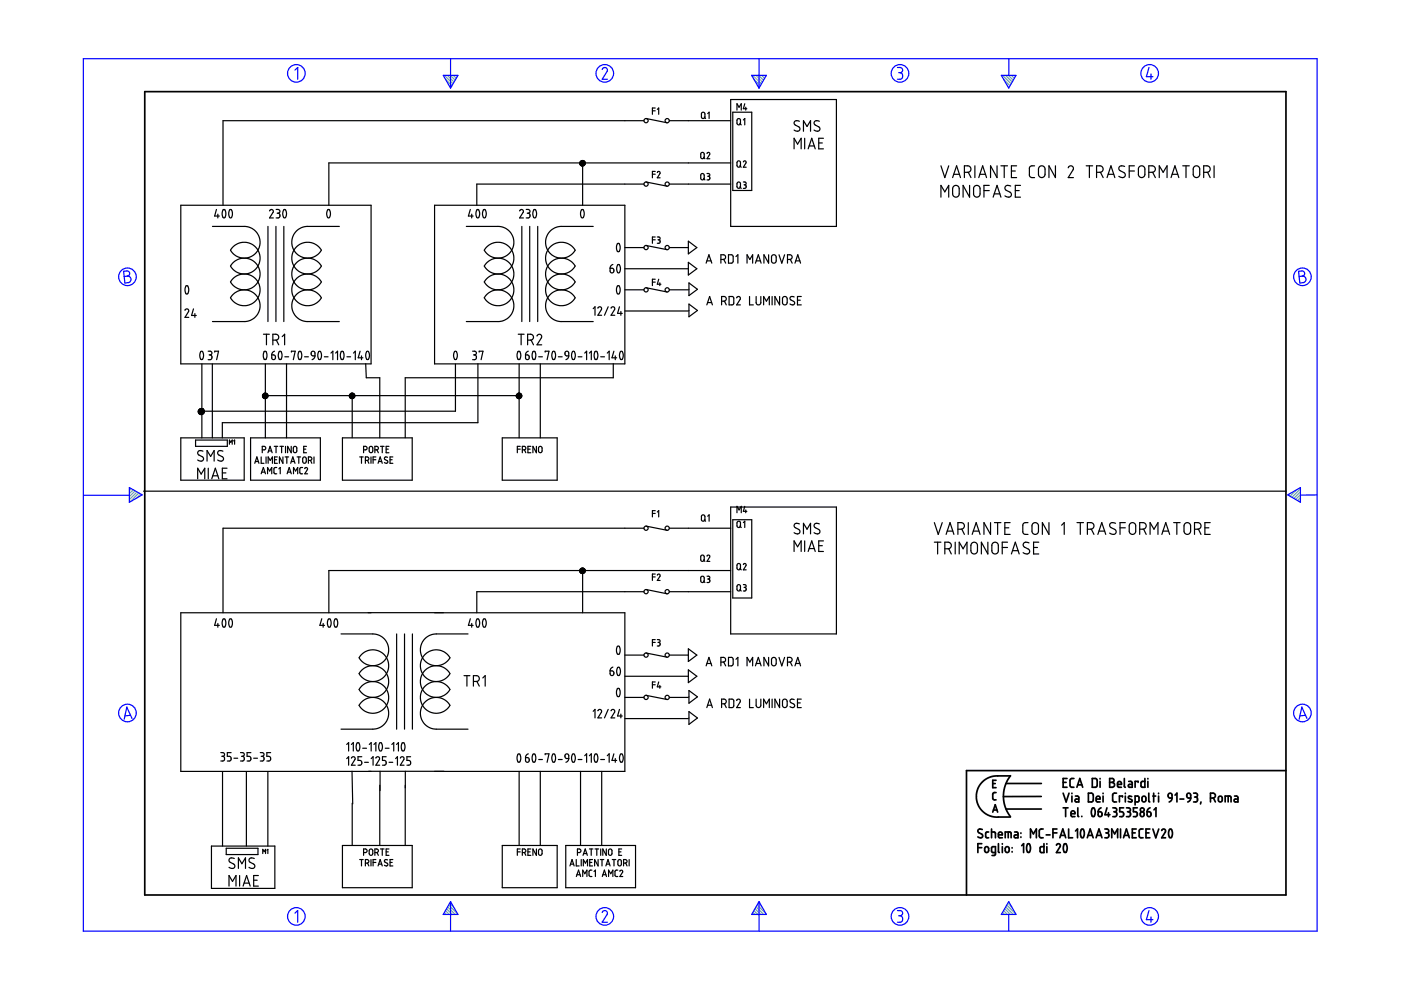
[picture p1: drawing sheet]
<svg xmlns="http://www.w3.org/2000/svg" width="297mm" height="210mm" viewBox="0 0 297 210" stroke-linecap="round" stroke-linejoin="round" font-family="sans-serif">
<g fill="none" stroke="#6c9" stroke-width=".25">
<path d="M94.2 16l1.8 1.8M94.5 16.8l1.3 1.4M94.8 16l1.5 1.4M95.3 18.3l.3 .3M95.5 16l1 1M96.1 16l.6 .6M96.7 16l.3 .2M159.6 16l1.8 1.8M159.9 16.8l1.3 1.4M160.3 16l1.4 1.4M160.7 18.3l.3 .3M160.9 16l1 1"/>
<path d="M161.5 16l.6 .6M162.1 16l.2 .2M212.6 16l1.8 1.8M212.8 16.8l1.3 1.4M213.2 16l1.4 1.4M213.7 18.3l.2 .3M213.8 16l1 1M214.4 16l.7 .6M215.1 16l.2 .2M27.5 103.4h-.1M27.9 103.6l-.5 .4M28.3 103.8l-.9 .9"/>
<path d="M28.7 104.1l-1.3 1.2M29 104.3l-1.6 1.6M29.4 104.5l-1.8 1.9M29.8 104.8l-.8 .8M273.4 104.7l-.3 .3M274.9 103.9l-1.4 1.3M275.7 103.6l-1.8 1.9M275.7 106.1l-.2 .3M275.7 105.5l-.6 .6M275.7 104.9l-1 1M275.7 104.2l-1.4 1.5M94 193.8v.1"/>
<path d="M94.2 193.5l.4 .4M94.4 193.1l.9 .8M94.7 192.7l1.2 1.2M94.9 192.3l1.6 1.6M95.1 191.9l1.9 1.9M95.4 191.5l.8 .8M159.4 193.8v.1M159.6 193.5l.4 .4M159.9 193.1l.8 .8M160.1 192.7l1.2 1.2M160.3 192.3l1.6 1.6M160.5 191.9l1.9 1.9"/>
<path d="M160.8 191.5l.8 .8M212.3 193.8v.1M212.6 193.5l.4 .4M212.8 193.1l.8 .8M213 192.7l1.2 1.2M213.2 192.3l1.6 1.6M213.5 191.9l1.8 1.9M213.7 191.5l.8 .8"/>
</g>
<g fill="none" stroke="#00f" stroke-width=".25">
<path d="M17.7 12.4h261.6v185h-261.6zM62.5 14.9l.6-.6v2.5M94 16h3.1l-1.6 2.7zM95.5 12.4v6.3M127.7 14.7l.5-.4 .5 .3v.5l-1 1.7h1.1M159.4 16h3.1l-1.6 2.7zM160.9 12.4v6.3M190.3 14.3h.7l.3 .3v.6l-.5 .2M190.5 15.4h.3M190.8 15.4l.5 .3v.7l-.3 .4h-.7M212.3 16h3.1l-1.5 2.7zM213.9 12.5v3.5"/>
<path d="M243.6 14.3l-.5 2h1.4M244 15.7v1.1M26.2 57.5l.9-.1 .3 .3 .1 .5-.5 .3 .5 .2 .3 .4-.1 .3-.3 .5-.9 .1zM27 58.5l-.7 .1M275.3 57.5l.9-.1 .3 .3 .1 .5-.5 .3 .5 .2 .3 .4-.1 .4-.2 .3-1 .2zM276.1 58.5l-.7 .1M17.8 105h9.6M27.4 103.4l2.7 1.5-2.7 1.6zM273 104.9l2.7-1.5v3.1zM279.3 104.9l-3.6 .1M27.7 151.7l-1.2 .1M28 152.3l-1.1-2.4-.6 2.6"/>
<path d="M276.8 151.7l-1.2 .1M277.1 152.3l-1.1-2.4-.6 2.6M62.5 193.6l.6-.5v2.4M95.5 191.2v6.2M95.5 191.2l1.6 2.7h-3.1zM127.7 193.5l.1-.3 .5-.1 .5 .4-.1 .4-1 1.6h1.1M160.9 191.2v6.2M160.9 191.2l1.6 2.7h-3.1zM190.3 193.1h.6l.4 .2v.5l-.5 .4M190.5 194.2h.3M190.8 194.2l.5 .3v.7l-.4 .3h-.6M213.9 191.2l1.5 2.7h-3.1z"/>
<path d="M213.9 193.9v3.5M243.6 193.1l-.5 1.9h1.4M244 194.4v1.1"/>
<circle cx="62.8" cy="15.6" r="1.87"/>
<circle cx="128.2" cy="15.6" r="1.87"/>
<circle cx="190.8" cy="15.6" r="1.87"/>
<circle cx="243.8" cy="15.6" r="1.87"/>
<circle cx="27" cy="58.7" r="1.87"/>
<circle cx="276.1" cy="58.7" r="1.87"/>
<circle cx="27" cy="151.2" r="1.87"/>
<circle cx="276.1" cy="151.2" r="1.87"/>
<circle cx="62.8" cy="194.3" r="1.87"/>
<circle cx="128.2" cy="194.3" r="1.87"/>
<circle cx="190.8" cy="194.3" r="1.87"/>
<circle cx="243.8" cy="194.3" r="1.87"/>
</g>
<g fill="none" stroke="#000" stroke-width=".36">
<path d="M30.7 19.4h241.9v170.4h-241.9zM207.3 179.7h.9M208.2 178.9h-.9v1.9M208.3 175.9l-.7-.1-.3 .5 1 .7v.4l-.2 .2-.8-.2M208.9 179.6l.4-.1 .3 .3v.7l-.3 .2h-.3l-.2-.2zM209.6 176.4h-.4l-.2 .3v.8l.2 .1h.4M210.2 176.4l.8 .1 .1 1.1M210.2 175.8v1.8M210.5 166.1h.5M210.5 172.2l.5-1.6 .5 1.6M210.6 171.7h.8M211.2 168h-.4l-.3 .3v1.1l.7 .2"/>
<path d="M211.2 165.4h-.7v1.6h.7M211.7 177h.8l-.1-.5-.4-.1-.2 .2-.1 .8 .2 .2h.6M211.7 178.9v1.7l.2 .2M212.5 178.9v.1M212.5 179.5v1.3M213.1 177.6v-1.2h1.1l.2 .2v1M213.3 179.6l.4-.1 .3 .3v.7l-.3 .2h-.3l-.3-.2zM213.3 166.1h7.5M213.3 171.5h7.5M213.8 176.4v1.2M214.2 164.5h-3.5l-.9 .3-.9 .5-.7 .6-.7 .9-.4 1-.1 1.1 .1 1.1 .4 .9 .7 1 .8 .6 .8 .5 .9 .2h3.5M214.2 164.5l-1 1.7-.5 2.2 .1 1.3 .3 1.3 1.1 2.1"/>
<path d="M214.6 179.7v.1M215.1 176.4h.5l.2 .3v.9h-.5a.31 .31 0 0 1-.3-.3 .31 .31 0 0 1 .3-.3h.5M216.5 176.6v.1M216.5 177.4v.1M216.6 179.3l.4-.4v1.9M217.8 179a.55 .55 0 0 1 .6 .2 .55 .55 0 0 1 .1 .5l-.1 .7a.37 .37 0 0 1-.5 .3 .37 .37 0 0 1-.2-.5v-.6zM218.5 177.6v-1.8l.6 1 .6-1v1.8M220.8 168.9h-8.1M221.2 175.8h-.6l-.3 .3 .1 1.3 .2 .2h.6M221.3 178.9v1.9l-.6-.1-.2-.2v-.8l.2-.2h.6M221.8 177h.8M222 178.9v.1"/>
<path d="M222 179.5v1.3M223.2 176.6h.9M224 179.2l.4-.3 .4 .2v.3l-.8 1.4h.8M224.1 175.8h-.9v1.8M224.7 177.6l.6-1.8 .7 1.8M224.9 177.1h.9M225.4 165.9h.6M225.4 168.2l.6 1.8 .7-1.8M225.4 171.3h1M225.6 179a.56 .56 0 0 1 .7 .7l-.1 .7a.36 .36 0 0 1-.5 .3 .36 .36 0 0 1-.2-.5l-.1-.6zM225.9 171.3v1.8M226.2 165.1h-.8v1.8h.8"/>
<path d="M226.6 175.8v1.8h.8M227.1 172.5h.8l-.1-.5-.4-.1-.3 .2v.8l.2 .2h.6M227.3 168.2v.1M227.3 168.8v1.2M227.7 165.1h-.6l-.2 .3v1.4l.3 .1h.5M228 168.8h.5l.2 .2v1h-.5a.31 .31 0 0 1-.3-.3 .31 .31 0 0 1 .3-.3h.5M228 176.2l.5-.4v1.8M228.3 166.9l.6-1.8 .7 1.8M228.5 166.4h.9M228.5 171.3v1.7l.2 .1M229.3 175.8a.63 .63 0 0 1 .6 .9l-.1 .6a.34 .34 0 0 1-.4 .3 .34 .34 0 0 1-.3-.5v-.7zM229.4 173.1h.1"/>
<path d="M230.5 177.6l.6-1.8 .7 1.8M230.7 177.1h.9M230.8 168.2h.7l.3 .3v1.2l-.3 .3h-.7zM231.6 165.1h.7l.3 .2v1.3l-.2 .3h-.8zM231.6 171.4a.53 .53 0 0 1 .5 .2 .53 .53 0 0 1 .1 .5l-.1 .7a.34 .34 0 0 1-.4 .3 .34 .34 0 0 1-.3-.4v-.6zM232.4 177.6l.6-1.8 .6 1.8M232.4 169.4h.8v-.3l-.2-.3-.5 .1-.1 .9 .2 .2h.6M232.6 177.1h.9M232.8 172.1h.6l.2 .2 .1 .5-.2 .3h-.3l-.3-.1zM233.2 165.1v.1M233.2 165.7v1.2M233.4 171.3l-.4 .3-.2 .5"/>
<path d="M233.9 168.2v.1M233.9 168.8v1.2M234.3 175.8h.4l.3 .2v.4l-.3 .2M234.5 176.6h.2M234.7 176.6l.4 .3v.5l-.3 .2h-.5M234.7 171.3l-.4 1.4h1M235 172.3v.8M235.3 165.1h.6l.3 .3-.1 .4-.3 .1 .4 .1 .1 .3-.1 .4-.3 .2h-.6zM235.3 165.9h.5M235.7 177.6v-1.8l.6 1 .7-1v1.8M235.9 171.3h.7l.1 .2 .1 .3-.4 .3M236.2 172.1h.2"/>
<path d="M236.4 172.1l.3 .2 .1 .5-.3 .3h-.6M236.7 168.2h-.5l-.3 .3v1.3l.3 .2h.5M236.9 166.3h.9l-.2-.5-.3-.1-.3 .1-.1 .9 .2 .2h.7M237.6 175.8v1.8M238 169v-.2h-.7v1.2M238.2 177.6l.6-1.8 .6 1.8M238.2 171.3h-.8v.8h.6l.2 .4-.1 .6h-.7M238.4 165.1v1.7l.2 .1M238.4 177.1h.9M238.6 168.2v.1M238.6 168.8v1.2M238.8 171.3h.5l.3 .2v.4l-.3 .2"/>
<path d="M239.1 172.1h.2M239.3 172.1l.4 .3-.1 .5-.2 .2h-.6M239.3 165.7h.5l.3 .2v1h-.6a.31 .31 0 0 1-.3-.3 .31 .31 0 0 1 .3-.3h.6M239.9 168.9l-.2-.1a.29 .29 0 0 0-.4 .1 .29 .29 0 0 0 .1 .4l.5 .2a.33 .33 0 0 1 0 .5 .33 .33 0 0 1-.5 0l-.2-.1M240.1 176.6h.6M240.7 170l.7-.1 .1-.9-.2-.2h-.6v1.9M240.9 175.8h-.8v1.8h.8M241.1 171.3h-.8v.8h.6l.2 .3-.1 .7h-.7M241.3 165.9v-.2h-.6v1.2M241.9 172.3l.2-.2 .4 .2 .1 .5-.1 .2-.4 .1-.2-.1zM242.2 169l.2-.2 .4 .1 .2 .8-.2 .2-.4 .1-.3-.2zM242.4 175.8h-.6l-.3 .3 .1 1.3 .2 .2h.6"/>
<path d="M242.7 165.1v1.8h-.6l-.2-.2 .1-.9 .2-.1h.5M243 176.6h.6M243.2 172.1l.7 .2v.7l-.4 .1-.2-.1zM243.4 165.1v.1M243.4 165.7v1.2M243.6 168.2v1.6l.2 .2M243.8 175.8h-.8v1.8h.8M243.8 171.3l-.4 .3-.2 .5M244.4 168.8h.6M244.4 175.8l.6 1.8 .7-1.8M244.6 168.2v1.8M244.7 171.7l.4-.4v1.8"/>
<path d="M245.6 168.2v.1M245.6 168.8v1.2M246.3 176.1l.4-.3 .4 .2v.4l-.8 1.2h.8M247.7 168.4l.3-.2 .4 .1 .1 .9-.7-.1zM248 175.8a.6 .6 0 0 1 .6 .8l-.1 .7a.36 .36 0 0 1-.4 .3 .36 .36 0 0 1-.3-.5v-.6zM248.5 169.2l-.2 .5-.4 .3M249.1 168.6l.4-.4v1.8M250.2 169.4h.8M251.7 168.3l.3-.1 .3 .1 .2 .9h-.6l-.2-.2zM252.5 169.2l-.2 .5-.5 .3M253.1 168.2l.7 .1 .1 .4-.4 .3M253.3 169h.2"/>
<path d="M253.5 169l.4 .2v.5l-.2 .3h-.6M254.6 170l-.1 .5M256.6 169.2l.9-.1 .2-.3-.1-.4-.4-.2h-.6v1.8M257.3 169.2l.4 .8M258.4 169l.2-.2 .4 .1 .1 .8-.1 .2-.4 .1-.3-.2zM259.8 170v-1.2l1.1 .1 .1 1.1M260.4 168.8v1.2M261.7 168.8h.6l.2 .3v.9h-.6a.31 .31 0 0 1-.3-.3 .31 .31 0 0 1 .3-.3h.6M272.6 163.4h-67.7v26.4M211.1 180.8h-.6l-.3-.2 .1-1 .8-.1-.1 1.7-.2 .2h-.5M214.6 180.6v.1"/>
<circle cx="242.2" cy="171.7" r=".42"/>
</g>
<g fill="none" stroke="#000" stroke-width=".25">
<path d="M123 35l.9-.8-.8 .8M123.3 34.1l-.3 .3M123.4 35.2h.1M123.4 35l-.1 .1M123.4 34.8l-.3 .3M123.4 34.5l-.4 .4M123.4 34.2l.1-.2-.6 .7M123.4 34.1l-.5 .4M123.4 35.1l-.1 .1M123.4 34.9l-.2 .2M123.4 34v.1M123.5 34.5v9"/>
<path d="M123.7 34.1l-.8 .7M123.7 34.1l-.7 .7M123.8 34.1l-.8 .8M123.8 34.1l-.4 .5M124 34.2l-.6 .6M124 34.3l-.6 .6M124 34.9l-.3 .2M124 34.3l-.6 .7M124.1 34.5l-.7 .7M124.1 34.8l-.4 .4M124.1 34.5l-.7 .6M124.1 34.6l-.6 .6"/>
<path d="M136.5 25.6h-89.2v17.9M136.5 39h-35.4v4.5M137 25.1l4.5 .9M137 38.6l4.5 .9M138.3 23.5h.6M138.3 36.9h.6M138.9 22.9h-.6v1.3M138.9 36.3h-.6v1.4M139.4 36.6a.31 .31 0 0 1 .4-.2 .31 .31 0 0 1 .1 .4l-.5 .9h.6M139.4 23.2l.3-.3v1.3M141.9 25.6h13M141.9 39h13"/>
<path d="M148.6 32.4h.1a.38 .38 0 0 1 .4-.1 .38 .38 0 0 1 .2 .4v.7l-.5 .3-.2-.3zM148.6 36.9l.4-.1 .3 .2v.8l-.2 .3-.5-.2zM148.8 23.9l.4-.1 .2 .2 .1 .8-.3 .3h-.2l-.3-.2zM149.2 33.4l.3 .3M149.2 37.8l.3 .3M149.3 24.8l.3 .3M149.9 32.5a.3 .3 0 0 1 .4-.2 .3 .3 0 0 1 .2 .5l-.6 .9h.6M149.9 36.8h.3a.3 .3 0 0 1 .3 .3 .3 .3 0 0 1-.3 .3M150.1 24.1l.2-.3v1.3M150.1 37.4h.1M150.2 37.4l.2 .1 .1 .4-.2 .2h-.4M154.9 34.5h-85.2v9"/>
<path d="M154.9 21.1h22.4v26.9h-22.4zM155.4 23.8h4v16.6h-4zM156.3 23.3v-1.3l.4 .7 .5-.7v1.3M156.3 25.3l.3-.2 .4 .2v.9l-.2 .3h-.3l-.2-.3zM156.4 34.2l.3-.1 .3 .2v.9l-.2 .2h-.3l-.2-.2zM156.4 38.7l.3-.1 .3 .2v.9l-.2 .2h-.3l-.2-.2zM156.8 26.2l.4 .3M156.8 35.2l.4 .3M156.8 39.6l.4 .3M157.6 34.3a.3 .3 0 0 1 .4-.2 .3 .3 0 0 1 .2 .4l-.6 1h.6M157.6 38.6h.3a.3 .3 0 0 1 .3 .3 .3 .3 0 0 1-.3 .3M157.6 25.4l.3-.3v1.4"/>
<path d="M157.8 39.2h.1M157.9 39.2l.3 .2v.4l-.6 .1M157.9 22l-.3 1.1h.7M158.1 22.7v.6M168.4 31.6v-2.3l.7 1.3 .8-1.3v2.3M169.5 25.7l-.8-.1-.2 .1-.1 .4 .2 .4 .9 .5 .1 .6-.5 .2-.7-.2M170.3 27.8v-2.2l.8 1.2 .8-1.2v2.2M170.6 29.3v2.3M171.3 31.6l.8-2.3 .7 2.3M171.6 30.9h1M173.6 30.3h.7M173.7 25.7l-.7-.1-.3 .1-.1 .4 .2 .4 .9 .5 .1 .6-.4 .2-.8-.2"/>
<path d="M174.6 29.3h-1v2.3h1M199.5 35.2l.8 2.5 .8-2.5M202 37.7l.8-2.5 .8 2.5M202.2 39.5l.6-.2 .5 .5 .1 1.4-.2 .4-.3 .2-.5-.1-.4-.4v-1.3zM202.2 37h1.2M204.5 36.5h.8l.3-.1 .3-.5-.2-.5-.4-.2h-.8v2.5M205.3 36.5l.6 1.2M205.6 39.3v2.5l-1.4-2.5v2.5M206.5 39.6l.3-.2 .5-.1 .5 .5v1.4l-.4 .5-.5 .1-.5-.5v-1.4zM206.7 35.2v2.5M207.5 37.7l.8-2.5 .9 2.5M207.8 37h1.2"/>
<path d="M209.7 39.3h-1.1v2.5M211.4 35.2v2.5l-1.4-2.5v2.5M212.2 35.2h1.4M212.9 35.2v2.5M214.3 39.5l-.9-.2-.3 .4v.3l.2 .3 1 .6v.7l-.5 .2-.7-.3M214.4 36.3h.9M215.5 35.2h-1.1v2.5h1.1M216.4 39.3h-1.1v2.5h1.1M219.4 35.2h-.8l-.4 .4 .1 1.8 .4 .2 .7 .1M220.4 35.3l.7-.1 .4 .4 .1 1.5-.5 .5h-.5l-.4-.4v-1.4zM223.8 35.2v2.5l-1.4-2.5v2.5M226.5 35.6l.4-.4h.3l.3 .3v.4l-1 1.8h1.1"/>
<path d="M230.3 35.2h1.4M231 35.2v2.5M232.5 36.5h.8l.4-.1 .2-.5-.2-.5-.4-.2h-.8v2.5M233.3 36.5l.6 1.2M234.7 37.7l.8-2.5 .9 2.5M234.9 37h1.2M238.4 35.3l-.8-.1-.3 .3-.1 .4 .3 .3 .9 .5 .2 .3-.1 .4-.5 .3-.8-.3M239.4 36.3h1.1M240.5 35.2h-1.1v2.5M241.5 35.4l.7-.2 .5 .4v1.5l-.1 .3-.4 .2h-.4l-.4-.4v-1.5zM243.6 36.5h.8l.3-.1 .3-.5-.2-.5-.4-.2h-.8v2.5M244.4 36.5l.6 1.2"/>
<path d="M245.8 37.7v-2.5l.8 1.3 .8-1.3v2.5M248.3 37.7l.8-2.5 .8 2.5M248.5 37h1.2M250.8 35.2h1.4M251.5 35.2v2.5M253.2 35.4l.6-.2 .4 .1 .1 .3 .1 1.5-.5 .5-.6-.1-.3-.3v-1.4zM255.2 36.5h.8l.4-.2 .2-.3-.1-.6-.5-.2h-.8v2.5M256 36.5l.6 1.2M257.4 35.2v2.5M38.3 43.5h40.4v33.7h-40.4zM45 48h7.2l1.3 .5 1 .9 .6 1.4v1.2l-.6 1.3-.8 .8-1.4 .6h-1.2l-1.1-.5-1-.9a.76 .76 0 0 1 .4-1l1-.7 .9-.2h1l1 .3 .8 .6 .7 .9 .3 .9v.9l-.3 1.1-.5 .9-.7 .6-.9 .4-1 .1-1.1-.2-1-.6-.6-.6a.75 .75 0 0 1 .4-1l.8-.6 .9-.3 1-.1 1.1 .4 .9 .6 .6 .7 .4 1.1v.8l-.1 .9-.5 .9-.7 .7-1 .5-.7 .1-1.3-.1-1-.5-.8-.8a.74 .74 0 0 1 .4-.9l.7-.6 1-.4h1.1l1 .3 .9 .6 .5 .6 .4 .8 .1 1.3-.2 1-.4 .7-.7 .7-1 .6-.7 .1-1.3-.1-1-.5-.8-.8a.77 .77 0 0 1 .4-.9l1-.8 1.3-.3 1.1 .2 1.1 .6 .9 1.1 .3 1.3-.1 1.2-.5 1-1.1 .9-1.2 .5h-7.2M45.9 44.4l-.4 1.4h1"/>
<path d="M46.2 45.4v.8M47.3 44.5a.52 .52 0 0 1 .6 .7l-.1 .6a.36 .36 0 0 1-.4 .4 .36 .36 0 0 1-.3-.5v-.6zM48.7 44.5a.53 .53 0 0 1 .5 .2 .53 .53 0 0 1 .1 .6l-.1 .5a.35 .35 0 0 1-.4 .4 .35 .35 0 0 1-.3-.5v-.6zM56.8 48v20.2M57.1 44.7l.5-.3 .3 .2 .1 .3-.9 1.3h.9M58.5 48v20.2M58.5 44.4h.6l.2 .2v.4l-.4 .2M58.8 45.2h.1M58.9 45.2l.4 .3v.5l-.3 .2h-.5M60.2 48v20.2M60.2 44.4h.3l.2 .4v1a.36 .36 0 0 1-.5 .4 .36 .36 0 0 1-.2-.5v-.8zM69.5 44.4h.3l.2 .3v1.2a.34 .34 0 0 1-.5 .3 .34 .34 0 0 1-.2-.5v-.7z"/>
<path d="M71.9 48h-7.1l-1.4 .5-.9 .8-.6 1.4v1.1l.4 1.2 .9 1.1 1 .5 1.4 .1 1.4-.4 1-1a.74 .74 0 0 0-.4-1l-1-.7-.9-.2h-1l-1 .3-.8 .5-.6 .9-.4 .9v1l.2 1.1 .6 .9 .8 .6 1 .4 1.1 .1 .8-.2 .8-.5 .7-.7a.67 .67 0 0 0-.3-1l-.9-.6-1-.3h-1l-.9 .3-.9 .5-.6 .8-.4 1v1l.2 1.1 .6 .8 .8 .7 .9 .4h1.2l.8-.2 .8-.4 .8-.8a.74 .74 0 0 0-.4-.9l-.7-.6-1-.4h-1l-1.1 .3-.8 .5-.7 .9-.4 .9v1l.1 .8 .5 1 .9 .8 .8 .4 .7 .1 1.2-.1 1.1-.5 .7-.7a.66 .66 0 0 0-.3-1l-1.1-.8-1.2-.3-1.3 .3-1 .6-.7 .8-.4 1.4 .1 1.3 .6 1.2 1 .8 1.2 .4h7.1M92.1 43.5h40.4v33.7h-40.4zM98.9 48h7.1l1.2 .4 1.1 1 .5 1 .1 1.4-.4 1.3-1 1-1.2 .6h-1.4l-1.1-.5-1-.9a.76 .76 0 0 1 .4-1l1-.6 .9-.3h1l1 .3 .8 .6 .7 .9 .3 .8v1l-.2 1.1-.6 .9-.7 .6-1.1 .4-.8 .1-1.1-.2-.8-.5-.7-.7a.67 .67 0 0 1 .3-1l.7-.5 1-.4 1-.1 1.1 .4 .9 .6 .6 .7 .4 1v1l-.1 .8-.5 .9-.8 .8-.9 .4-1.4 .1-.8-.1-.8-.5-.8-.8a.74 .74 0 0 1 .4-.9l.7-.6 1-.4h1.1l1 .3 .9 .6 .6 .9 .4 .8v1l-.2 1-.4 .8-.8 .8-.9 .4-.7 .1-1.2-.1-1.1-.5-.7-.7a.68 .68 0 0 1 .3-1l1-.8 1.3-.3 1.1 .2 1.2 .7 .8 1 .3 1.2-.1 1.3-.5 1.1-.9 .7-1.4 .6h-7.1M99.7 44.4l-.4 1.4h1M100 45.4v.8M101.1 44.5a.49 .49 0 0 1 .5 .2 .49 .49 0 0 1 .1 .5l-.1 .6a.36 .36 0 0 1-.4 .4 .36 .36 0 0 1-.3-.5v-.7zM102.5 44.5a.49 .49 0 0 1 .5 .2 .49 .49 0 0 1 .1 .5l-.1 .6a.36 .36 0 0 1-.4 .4 .36 .36 0 0 1-.3-.5v-.6zM110.2 44.7l.4-.3 .3 .2 .1 .3-.8 1.3h.8M110.6 48v20.2M111.6 44.4h.5l.2 .2v.4l-.3 .2M111.8 45.2h.2M112 45.2l.3 .2 .1 .5-.3 .3h-.5"/>
<path d="M112.3 48v20.2M113.2 44.5a.49 .49 0 0 1 .5 .2 .49 .49 0 0 1 0 .5v.6a.36 .36 0 0 1-.4 .4 .36 .36 0 0 1-.3-.5v-.7zM114 48v20.2M123.3 44.4h.3l.2 .3v1.1a.35 .35 0 0 1-.4 .4 .35 .35 0 0 1-.3-.5v-.7zM125.8 48l-7.5 .1-1.2 .5-1 1-.4 1.1v1.3l.5 1.3 .8 .8 1 .5 1.4 .1 1.4-.4 1-1a.67 .67 0 0 0-.3-.9l-.5-.4-1-.5-1.6-.1-.9 .3-.6 .5-.6 .5-.4 .8-.2 1.5 .3 1.1 .5 .9 1.1 .8 1.1 .3 1.3-.1 1.2-.7 .7-.9-.9-1-.8-.5-.8-.2-1.6 .3-.8 .4-.6 .6-.6 1.2-.1 1.3 .6 1.5 .8 .9 1.3 .5h1.4l1.2-.6 .9-1-.9-1.1-1.3-.6h-1.3l-1.2 .5-1 1-.5 1.3 .1 1.4 .5 1.1 .6 .6 .6 .5 .9 .3h.9l.9-.2 .8-.4 .9-1.1-.7-.9-1.2-.6-1-.2-1.4 .4-1.1 .8-.5 .9-.3 1.1 .1 1.1 .9 1.5 .8 .6 .8 .3 7.5 .1M129.3 56.9l.8 .1 .1 .5-.2 .3-.3 .1-.2-.2zM129.9 56.1l-.4 .3-.2 .5M130.9 51.7a.53 .53 0 0 1 .5 .2 .53 .53 0 0 1 .1 .5l-.1 .6a.35 .35 0 0 1-.4 .4 .35 .35 0 0 1-.3-.5v-.6zM131 56.1a.67 .67 0 0 1 .6 .9l-.1 .5a.34 .34 0 0 1-.4 .4 .34 .34 0 0 1-.3-.5v-.8zM132.5 52.5h4M132.5 57h13.4M137 52l4.5 .9"/>
<path d="M138.3 50.8h.6M138.3 59.8h.6M138.9 50.2h-.6v1.4M138.9 59.2h-.6v1.4M139.4 50.2h.3a.3 .3 0 0 1 .3 .3 .3 .3 0 0 1-.3 .3M139.5 50.8h.2M139.7 50.8l.2 .2 .1 .4-.3 .2h-.3M139.7 59.2l-.3 1.1h.7M139.9 60v.6M141.9 52.5h4M145.9 51.1l1.8 1.4-1.8 1.3zM145.9 55.6l1.8 1.4-1.8 1.3z"/>
<path d="M146.1 60l1.8 1.3-1.8 1.4zM149.7 55.8l.6-1.8 .6 1.8M149.9 55.3h.8M152.8 55l.9-.1 .1-.3v-.4l-.3-.2h-.7v1.8M153.4 55l.5 .8M154.5 54h.7l.2 .3v1.1l-.2 .4h-.7zM156 54.4l.4-.4v1.8M158.4 55.8v-1.8l.6 1 .6-1v1.8M160.2 55.8l.6-1.8 .6 1.8M160.3 55.3h.9M163 54v1.8l-1-1.8v1.8M163.7 54.2l.5-.2 .3 .4 .1 1-.3 .4h-.4l-.3-.4z"/>
<path d="M165.2 54l.6 1.8 .5-1.8M167 55l.8-.2 .2-.3-.2-.4-.8-.1v1.8M167.6 55l.4 .8M168.6 55.8l.5-1.8 .6 1.8M168.7 55.3h.9M199.5 41.8v-2.5l.8 1.4 .8-1.4v2.5M208.6 40.4h1.1M210.6 41.8l.8-2.5 .8 2.5M210.8 41.1h1.2M215.3 40.4h.8M39.2 65.8l.5-.3 .3 .4-.8 1.4h.8M39.4 60.7a.49 .49 0 0 1 .5 .1 .49 .49 0 0 1 .1 .5l-.1 .7a.34 .34 0 0 1-.4 .3 .34 .34 0 0 1-.2-.5l-.1-.5z"/>
<path d="M41 65.5l-.4 1.4h1M41.3 66.5v.8M42.6 74.5h.3l.2 .4v1a.35 .35 0 0 1-.5 .3 .35 .35 0 0 1-.2-.5v-.6zM42.8 77.2v15.6M44.1 74.5h.5l.3 .2v.4l-.4 .1M44.3 75.2h.2M44.5 75.2l.4 .3v.5l-.2 .2-.6 .1M45 77.2v15.6M45.5 74.7v-.2h.8l-.4 1.8M55.9 70.9h1.2M56 74.5a.6 .6 0 0 1 .6 .9l-.1 .5a.35 .35 0 0 1-.4 .3 .35 .35 0 0 1-.2-.5l-.1-.5zM56.3 77.2v15.6"/>
<path d="M56.5 70.9v2.2M57.6 75.2l.5 .1 .3 .2-.1 .7h-.4l-.2-.1zM57.8 72.1l1-.1 .3-.4-.1-.5-.3-.2h-.9v2.2M58.2 74.5l-.4 .2-.2 .5M58.6 72.1l.5 1M59.2 74.5a.56 .56 0 0 1 .6 .8l-.1 .6a.34 .34 0 0 1-.4 .3 .34 .34 0 0 1-.2-.4l-.1-.5zM59.8 71.4l.5-.5v2.2M60.4 75.6h.8M60.7 77.2v15.6M61.8 74.7v-.2h.8l-.4 1.8M63.4 74.5h.3l.2 .4v1a.35 .35 0 0 1-.5 .3 .35 .35 0 0 1-.2-.5v-.7zM64.6 75.6h.8"/>
<path d="M66.1 74.6l.3-.1 .3 .1 .1 .9-.7-.2zM66.8 75.5l-.2 .5-.4 .3M67.6 74.5a.62 .62 0 0 1 .6 .9l-.1 .5a.35 .35 0 0 1-.5 .3 .35 .35 0 0 1-.2-.5v-.5zM68.8 75.6h.8M70.2 74.9l.4-.4v1.8M71.2 74.9l.4-.4v1.8M72.3 74.5h.1a.6 .6 0 0 1 .5 .9v.5a.35 .35 0 0 1-.5 .3 .35 .35 0 0 1-.2-.5v-.5zM73.6 75.6h.7M75 74.9l.3-.4v1.8M76.3 74.5l-.4 1.4h1M76.6 75.5v.8M77.5 77.1l.2 3h2.8v12.7"/>
<path d="M77.7 74.5a.56 .56 0 0 1 .6 .8l-.1 .6a.35 .35 0 0 1-.4 .3 .35 .35 0 0 1-.2-.5l-.1-.5zM96.4 74.5a.56 .56 0 0 1 .6 .8l-.1 .6a.33 .33 0 0 1-.5 .3 .33 .33 0 0 1-.2-.4v-.7zM96.6 77.2v10h-53.8M100.2 74.5h.5l.3 .2-.1 .4-.3 .1M100.4 75.2h.2M100.6 75.2l.4 .3v.5l-.3 .2-.5 .1M101.3 77.1v12.5h-54.2v3.2M101.6 74.7v-.2h.8l-.4 1.8M109.8 74.5a.56 .56 0 0 1 .6 .8l-.1 .6a.35 .35 0 0 1-.4 .3 .35 .35 0 0 1-.2-.5l-.1-.5zM109.9 70.9h1.2M110.1 77.2v15.6M110.5 70.9v2.2"/>
<path d="M111.4 75.2l.5 .1 .3 .2v.5l-.2 .2-.5-.1zM111.9 72.1h.7l.3-.2 .2-.4-.2-.5-.4-.1h-.6v2.2M112 74.5l-.4 .3-.2 .4M112.6 72.1l.5 1M113 74.5a.55 .55 0 0 1 .5 .3 .55 .55 0 0 1 .1 .5l-.1 .6a.34 .34 0 0 1-.4 .3 .34 .34 0 0 1-.2-.4l-.1-.7zM113.9 71.2l.4-.3 .5 .3v.3l-.9 1.6h1M114.2 75.6h.8M114.6 77.2v15.6M115.6 74.7v-.2h.8l-.4 1.8M117.2 74.5a.56 .56 0 0 1 .6 .8l-.1 .6a.35 .35 0 0 1-.5 .3 .35 .35 0 0 1-.2-.5v-.6zM118.4 75.6h.8M119.8 74.6l.3-.1 .4 .1 .1 .9-.7-.2z"/>
<path d="M120.6 75.5l-.1 .4-.5 .4M121.4 74.5a.56 .56 0 0 1 .6 .8l-.1 .6a.35 .35 0 0 1-.5 .3 .35 .35 0 0 1-.2-.5v-.7zM122.6 75.6h.8M124 74.9l.4-.4v1.8M125 74.9l.4-.4v1.8M125.8 65.4l.4-.4v1.8M126.2 74.5a.56 .56 0 0 1 .6 .8l-.1 .6a.35 .35 0 0 1-.5 .3 .35 .35 0 0 1-.2-.5v-.7zM126.8 65.3l.3-.3 .4 .2v.4l-.7 1.2h.8M127.4 75.6h.8M128.8 74.9l.4-.4v1.8M128.9 65l-.7 1.8M129.6 65.3l.3-.3 .4 .2v.4l-.7 1.2h.7"/>
<path d="M130 77.1v3h-44.1v12.7M130.2 74.5l-.4 1.4h.9M130.5 75.5v.8M130.9 60.6a.61 .61 0 0 1 .6 .8l-.1 .6a.34 .34 0 0 1-.4 .3 .34 .34 0 0 1-.3-.5v-.6zM131.3 65l-.4 1.4h1M131.6 74.5a.56 .56 0 0 1 .5 .8l-.1 .6a.35 .35 0 0 1-.4 .3 .35 .35 0 0 1-.2-.5v-.6zM131.6 66v.8M132.5 61.4h4M132.5 65.9h13.4M137 61l4.5 .9M141.9 61.4h4M146.1 64.5l1.8 1.3-1.8 1.4z"/>
<path d="M149.9 64.6l.6-1.7 .5 1.7M150 64.2h.9M153 63.9l.9-.2 .1-.4-.2-.3-.8-.1v1.7M153.6 63.8l.4 .8M154.6 62.9h.7l.3 .2v1.2l-.3 .3h-.7zM156.2 63.2l.3-.3 .4 .2 .1 .3-.8 1.2h.8M158.9 62.9v1.7h.8M160.3 62.9v1.3l.4 .4h.4l.2-.3v-1.4M161.9 64.6v-1.7l.6 1 .6-1v1.7M163.7 62.9v1.7M165.3 62.9v1.7l-1-1.7v1.7M166 63l.5-.1 .4 .3v1l-.3 .4h-.4l-.3-.3z"/>
<path d="M168.4 62.9h-.7l-.2 .5 .9 .6v.5l-.2 .1-.7-.1M169.1 63.6h.6M169.9 62.9h-.8v1.7h.8M38.3 92.8h13.5v9h-13.5zM41.5 93.3h6.7v1.3h-6.7zM42.4 86.7l-.3 .3M42.6 86.6l-.6 .5M42.6 86.6l-.6 .6M42.8 86.6l-.8 .8M42.9 86.7l-.8 .8M42.9 86.7h.1M42.9 87.1l-.7 .6"/>
<path d="M42.9 86.9l.1-.2-.9 .9M42.9 87.7l-.2 .2M42.9 86.8l-.8 .8M43 95.7l-.8-.1-.3 .5 .2 .4 .9 .4 .1 .6-.3 .3-.9-.3M43.1 86.8l-.9 .9M43.2 86.8l-.3 .3M43.2 86.9l-.9 .9M43.2 87.5l-.2 .3M43.3 87l-.9 .9M43.3 87l-.4 .4M43.3 87.4l-.5 .5M43.3 87.1l-.7 .8 .3-.3"/>
<path d="M43.3 87.2l-.4 .4M43.3 87.3l-.4 .4M43.9 97.8v-2.3l.8 1.3 .7-1.3v2.3M44.2 99.3v2.2M47.3 95.7l-.9-.1-.3 .5 .3 .4 .9 .4v.6l-.3 .3-.9-.3M48.1 99.3h-1v2.2h1M48.6 94.2v-.9l.3 .5 .3-.5v.9M49.5 93.5l.2-.2v.9M53.1 92.8h14.8v9h-14.8zM54 98.2l.5-1.3 .4 1.3M54.1 97.9h.7M55.4 96.9v1.3h.6"/>
<path d="M55.6 95.4l.7-.2v-.4l-.7-.2v1.4M56 84.5l.8-.7-.7 .7M56 83.4l-.3 .4M56.1 84.3l.6-.6-.7 .8M56.1 84l-.3 .3M56.1 83.5l-.4 .5M56.1 84.3l-.2 .1M56.1 83.7l-.4 .4M56.2 83.4l-.5 .4M56.3 83.9h53.8M56.3 83.4l-.7 .5M56.3 83.4l-.2 .2"/>
<path d="M56.4 83.4l-.3 .3M56.4 96.9v1.3M56.4 83.4l-.7 .7M56.5 83.4l-.8 .8 .4-.3M56.5 83.4l-.4 .5M56.6 83.5l-.5 .5M56.7 83.6l-.8 .8 .2-.2M56.7 83.6l-.6 .6M56.7 84.2l-.2 .3M56.8 84.1l-.4 .4M56.8 83.9l-.5 .6 .5-.5M56.8 96l.5-1.4 .4 1.4"/>
<path d="M56.9 98.2v-1.3l.4 .7 .5-.7v1.3M56.9 95.6h.7M58.1 94.6h.8M58.2 97.5h.5M58.5 94.6v1.4M58.7 99.1h-.4l-.2 .2v1.1l.6 .1M58.8 96.9h-.6v1.3h.6M59.1 99.4l.3-.3v1.4M59.4 94.6h.7M59.7 94.6v1.4M60 96.9v1.3l-.8-1.3v1.3M60.5 96.9h.7"/>
<path d="M60.5 94.6v1.4M60.8 96.9v1.3M61.6 98.2l.5-1.3 .4 1.3M61.7 94.6v1.4l-.7-1.4v1.4M61.8 97.9h.6M62.3 94.8l.2-.2 .3 .1 .1 1a.37 .37 0 0 1-.4 .3 .37 .37 0 0 1-.3-.4zM63 96.9h.7M63.4 96.9v1.3M64.2 99.1h-.4l-.2 .3v1l.6 .1M64.3 97l.3-.1 .3 .2v.8l-.2 .3h-.3l-.2-.2zM64.4 95.2h.4M64.6 99.4a.3 .3 0 0 1 .4-.3 .3 .3 0 0 1 .2 .5l-.6 .9h.6"/>
<path d="M65 94.6h-.6v1.4h.6M65.4 97.6h.6l.1-.3-.1-.3-.6-.1v1.3M65.8 97.6l.3 .6M66.6 96.9v1.3M72.6 92.8h14.8v9h-14.8zM74.5 83.4l-.4 .4M74.5 84.5l.7-.7-.7 .7M74.6 83.4l-.5 .4M74.7 83.4l-.6 .6M74.7 83.9v8.9M74.8 83.4l-.7 .7 .7-.7M75 83.4l-.8 .8"/>
<path d="M75 83.5l-.8 .8 .8-.8M75.1 83.6l-.8 .8M75.2 83.7l-.8 .8M75.2 84.2l-.3 .3M75.2 84.1l-.4 .4M75.2 84l-.5 .5M75.2 83.9l-.6 .6M76.3 96.9h.7M76.6 96.9v1.3M77.1 95.4l.6-.1 .1-.2-.1-.3-.6-.2v1.4M77.5 97.6h.5l.2-.3-.1-.3-.6-.1v1.3M77.9 97.6l.3 .6"/>
<path d="M78.4 94.8l.3-.2 .3 .2-.1 1.1a.38 .38 0 0 1-.4 .1 .38 .38 0 0 1-.2-.4zM78.7 96.9v1.3M79.1 97.5h.6M79.5 95.4l.6-.1 .1-.2-.1-.3-.6-.2v1.4M79.7 96.9h-.6v1.3M79.9 95.4l.3 .6M80.2 98.2l.4-1.3 .4 1.3M80.3 97.9h.6M80.7 94.6h.7M81 94.6v1.4M81.9 95.2h.4M82.2 97l-.2-.1a.31 .31 0 0 0-.5 .1 .31 .31 0 0 0 .2 .5l.4 .2a.37 .37 0 0 1-.1 .5 .37 .37 0 0 1-.5-.1"/>
<path d="M82.5 94.6h-.6v1.4h.6M82.7 97.5h.4M83.3 96.9h-.6v1.3h.6M106.5 92.8h11.6v9h-11.6zM109.7 95.2h.6M109.9 83.4l-.4 .4M109.9 84.5l.7-.7-.7 .7M109.9 84.5h.1M109.9 84.3l-.1 .2 .8-.8-.7 .6M109.9 84.2l-.2 .2 .8-.8-.6 .6M109.9 84l-.3 .3M109.9 83.9l-.4 .3"/>
<path d="M109.9 83.5l-.4 .5M109.9 83.7l-.4 .4M109.9 83.6l.2-.2-.6 .5M110 83.4l-.5 .4M110.2 83.4l-.7 .7M110.3 94.6h-.6v1.4M110.3 83.4l-.8 .8M110.3 83.4l-.4 .5M110.4 83.5l-.5 .5M110.6 84.2l-.3 .3M110.6 84.1l-.4 .4M110.6 84l-.5 .5"/>
<path d="M110.6 83.9l-.6 .6M110.7 95.4l.6-.1 .2-.2-.1-.3-.7-.2v1.4M111.2 95.4l.3 .6M111.9 95.2h.5M112.5 94.6h-.6v1.4h.6M113.7 94.6v1.4l-.7-1.4v1.4M114.3 94.8l.3-.2 .3 .2-.1 1.1a.38 .38 0 0 1-.4 .1 .38 .38 0 0 1-.2-.4zM30.4 104.1h242.3M41.9 101.5v-2.2l.8 1.2 .7-1.2v2.2M44.9 101.5l.8-2.2 .7 2.2M45.1 100.9h1.1M47.1 100.3h.8"/>
<path d="M55.4 100.5l.4-1.4 .5 1.4M55.5 100.1h.7M56.7 100.5v-1.4l.5 .8 .4-.8v1.4M60.9 100.5l.4-1.4 .5 1.4M61 100.1h.6M62.2 100.5v-1.4l.5 .8 .4-.8v1.4M136.5 112h-89.2v17.9M137 111.5l4.5 .9M138.3 108.9h.6M138.9 108.3h-.6v1.3M139.4 108.6l.3-.3v1.3M141.9 112h13"/>
<path d="M148.7 117.8l.3-.1 .3 .2v.9l-.3 .2h-.3l-.1-.3zM148.8 109.3l.3-.1 .3 .2 .1 .8-.3 .3-.5-.2zM149.2 118.7l.3 .3M149.3 110.2l.3 .3M149.9 117.9a.3 .3 0 0 1 .4-.2 .3 .3 0 0 1 .2 .4l-.6 .9h.6M150.1 109.5l.2-.3v1.3M154.9 107.5h22.4v26.9h-22.4zM155.4 110.2h4v16.6h-4zM156.3 108.7v-1.3l.4 .7 .5-.7v1.3M156.3 119.6h.1a.36 .36 0 0 1 .4-.1 .36 .36 0 0 1 .2 .3v.8l-.5 .2-.2-.3zM156.4 110.6l.3-.1 .3 .3v.8l-.3 .2h-.2l-.2-.3zM156.8 111.5l.4 .3"/>
<path d="M157.6 119.7a.3 .3 0 0 1 .4-.2 .3 .3 0 0 1 .2 .4l-.6 .9h.6M157.6 110.8l.3-.3v1.3M157.9 107.4l-.3 1h.7M158.1 108.1v.6M168.4 116.9v-2.2l.7 1.2 .8-1.2v2.2M169.5 111.1l-.8-.1-.3 .5 .2 .3 .9 .5 .1 .3-.1 .4-.5 .2-.6-.3M170.3 113.2v-2.2l.8 1.2 .8-1.2v2.2M170.6 114.7v2.2M171.3 116.9l.8-2.2 .7 2.2M171.6 116.3h1M173.6 115.7h.7M173.7 111.1l-.8-.1-.3 .5 .2 .3 .9 .5 .1 .3v.4l-.6 .2-.6-.3"/>
<path d="M174.6 114.7h-1v2.2h1M198.1 110.8l.8 2.5 .9-2.5M198.1 115h1.4M198.8 115v2.5M200.3 116.4l1.1-.2 .3-.4-.2-.6-.3-.2h-.9v2.5M200.6 113.3l.8-2.5 .8 2.5M200.8 112.6h1.2M201.1 116.3l.6 1.2M202.5 115v2.5M203.1 112.2h.8l.4-.2 .2-.6-.3-.5-1.1-.1v2.5M203.4 117.5v-2.5l.8 1.4 .8-1.4v2.5M203.9 112.2l.6 1.1"/>
<path d="M205.3 110.8v2.5M206 115.2l.6-.2 .6 .4v1.5l-.4 .5h-.4l-.5-.3-.1-1.5zM206.1 113.3l.9-2.5 .8 2.5M206.4 112.6h1.2M209.4 115v2.5l-1.3-2.5v2.5M210 110.8v2.5l-1.4-2.5v2.5M210.4 115.2l.7-.2 .5 .4 .1 1.5-.5 .5h-.4l-.4-.3-.1-1.6zM210.8 110.8h1.4M211.5 110.8v2.5M212.5 116.1h1.1M213 111.9h.9M213.6 115h-1.1v2.5"/>
<path d="M214.2 110.8h-1.2v2.5h1.2M214.4 117.5l.9-2.5 .8 2.5M214.7 116.8h1.2M218 110.8h-.8l-.3 .5v1.6l.3 .4h.8M218.2 115.1l-.9-.1-.4 .5 .2 .5 1.1 .6 .1 .5-.5 .4-.9-.3M218.9 111.1l.3-.2 .5-.1 .5 .5v1.4l-.4 .5-.5 .1-.5-.5v-1.4zM219.1 116.1h.9M220.2 115h-1.1v2.5h1.1M222.4 110.8v2.5l-1.4-2.5v2.5M225.1 111.4l.5-.6v2.5M228.3 110.8h1.4M229 110.8v2.5"/>
<path d="M230.5 112.2h.9l.4-.2 .1-.6-.2-.5-1.2-.1v2.5M231.4 112.2l.5 1.1M232.8 113.3l.8-2.5 .8 2.5M233 112.6h1.2M236.5 111l-.9-.2-.2 .2-.1 .5 .2 .3 1 .6 .1 .2-.1 .5-.5 .2-.7-.3M237.5 111.9h1.1M238.6 110.8h-1.1v2.5M239.5 111.1l.7-.3 .5 .4 .1 1.6-.4 .4-.5 .1-.5-.5v-1.4zM241.6 112.2h.9l.3-.2 .2-.6-.3-.5-1.1-.1v2.5M242.5 112.2l.5 1.1M243.8 113.3v-2.5l.9 1.4 .8-1.4v2.5M246.3 113.3l.9-2.5 .8 2.5"/>
<path d="M246.6 112.6h1.2M248.8 110.8h1.4M249.5 110.8v2.5M251.2 111l.7-.2 .5 .5v1.5l-.6 .5-.4-.1-.3-.3-.1-1.5zM253.3 112.2h.8l.3-.2 .2-.6-.2-.5-1.1-.1v2.5M254.1 112.2l.5 1.1M255.5 111.9h.8M256.6 110.8h-1.1v2.5h1.1M45.9 131.2l-.4 1.4h1M46.2 132.2v.8M47.3 131.2h.3l.2 .4v1a.36 .36 0 0 1-.4 .4 .36 .36 0 0 1-.3-.5v-.7zM48.7 131.2h.3l.2 .4v1a.35 .35 0 0 1-.4 .4 .35 .35 0 0 1-.3-.5v-.7z"/>
<path d="M68.2 131.2l-.4 1.4h1M68.5 132.2v.8M69.7 131.2h.3l.1 .3v1.2a.34 .34 0 0 1-.4 .3 .34 .34 0 0 1-.2-.5l-.1-.7zM71.1 131.2h.3l.1 .4v1.1a.34 .34 0 0 1-.4 .3 .34 .34 0 0 1-.3-.5v-.7zM72.3 134.4l7.3 .1 1.4 .5 .8 .8 .5 1.2 .1 1.2-.4 1.2-1 1.1-1.2 .6h-1.2l-1.4-.5-.9-.9a.74 .74 0 0 1 .4-.9l1-.8 1.5-.2 1.2 .3 1.2 .8 .6 1.2 .2 1.3-.3 1.2-1.1 1.2-1.4 .7-1.2-.1-1.2-.5-1.1-1.1 .7-.8 1-.6 1-.3 1.3 .2 .9 .5 .8 .7 .5 1.1 .1 1.2-.3 1.1-.5 .8-.7 .6-1.1 .5-1 .1-1-.3-.8-.4-.7-.8-.2-.2 .3-.5 1.2-.9 1.2-.3 1.2 .1 1 .6 .8 .7 .5 1.1 .1 1.2-.3 1-.5 .9-.7 .6-1.1 .5h-.9l-1.2-.2-.7-.5-.7-.7a.75 .75 0 0 1 .3-.9l1-.7 1.2-.3 1.3 .1 1.2 .8 .8 1 .3 1.2-.1 1.2-.6 1-.8 .8-1.3 .6h-7.3M84.1 134.4v20.2M85.8 134.4v20.2M87.4 134.4v20.2M99.2 134.4l-7.3 .1-1.3 .5-.8 .8-.5 1-.1 1.5 .4 1.2 .8 .9 1.1 .6 1.4 .1 1.4-.5 .9-.9a.76 .76 0 0 0-.3-1l-1.1-.7-1.5-.2-1.2 .3-1.1 .8-.7 1.3-.1 1.4 .4 1.2 .9 1 1.4 .7 1.3-.1 1.2-.5 1-1.1-.6-.8-1.1-.6-1-.3-1.3 .2-.9 .5-.7 .7-.6 1.1-.1 1.2 .2 .9 .5 .8 .7 .7 .9 .5 1.3 .2 .9-.2 1-.5 .7-.8 .1-.2-.4-.6-1.1-.8-1.1-.3-1.3 .1-1 .6-.7 .7-.6 1.1-.1 1.1 .2 1 .7 1 .8 .6 1 .5h1.2l1-.3 .8-.6 .6-.8-.7-.8-1-.6-.9-.2-1.5 .2-1 .6-.8 1-.3 1.1v1.3l.5 1.1 .5 .5 .9 .6 .7 .2 7.4 .1M99.7 131.2l-.4 1.4h1M100 132.2v.8M101.2 131.2h.2l.2 .3v1.1a.36 .36 0 0 1-.4 .4 .36 .36 0 0 1-.3-.5v-.7z"/>
<path d="M102.5 131.3a.49 .49 0 0 1 .5 .1 .49 .49 0 0 1 .1 .6l-.1 .6a.36 .36 0 0 1-.4 .4 .36 .36 0 0 1-.3-.5v-.6zM123.2 121.3l.6-.7-.8 .8M123.2 121.3l-.1 .2M123.2 120.5l-.2 .3M123.3 121.3l.7-.6-.8 .8M123.4 121.5l-.1 .1M123.4 121.3l-.2 .2M123.4 121.1l-.3 .3M123.4 121.3v.1M123.4 120.5l-.5 .4M123.5 121.3l.5-.5-.6 .7M123.5 120.4l-.6 .6"/>
<path d="M123.5 121.3l-.1 .2M123.5 121v8.9M123.6 120.5l-.7 .6M123.7 120.5l-.7 .7 .7-.7M123.8 120.5l-.8 .8M123.8 121.3l-.3 .3M124 121.3l-.2 .2M124.1 121.1l-.5 .5M124.1 120.9l-.7 .7M124.1 121.1l-.3 .2M130.9 137.1a.55 .55 0 0 1 .5 .2 .55 .55 0 0 1 .1 .5l-.1 .6a.34 .34 0 0 1-.4 .3 .34 .34 0 0 1-.3-.4v-.7zM132.5 138.9h4"/>
<path d="M136.5 125.5h-35.4v4.4M137 125l4.5 .9M137 138.5l4.5 .8M138.3 122.3h.6M138.3 136.2h.6M138.9 121.7h-.6v1.4M138.9 135.6h-.6v1.4M139.4 121.9a.31 .31 0 0 1 .4-.2 .31 .31 0 0 1 .1 .5l-.5 .9h.6M139.4 135.6h.3a.3 .3 0 0 1 .3 .3 .3 .3 0 0 1-.3 .3M139.5 136.2h.2M139.7 136.2l.3 .2v.4l-.3 .1-.3 .1M141.9 125.5h13"/>
<path d="M141.9 138.9h4M145.9 137.6l1.8 1.3-1.8 1.4zM148.6 122.3l.5-.1 .2 .2v.9l-.3 .2-.4-.2zM149.2 123.2l.3 .3M149.9 122.2h.3a.3 .3 0 0 1 .3 .3 .3 .3 0 0 1-.3 .3M150.1 122.8h.1M150.2 122.8l.3 .1v.4l-.2 .2h-.4M154.5 139.4h.6l.3 .3v1.1l-.2 .4h-.7zM154.9 121h-85.2v8.9M156 139.8l.4-.4v1.8M156.3 124.1l.4-.1 .3 .2v.9l-.2 .2h-.3l-.2-.2zM156.8 120.5l.4 .3"/>
<path d="M156.8 125l.4 .3M157.6 124h.3a.3 .3 0 0 1 .3 .2 .3 .3 0 0 1-.3 .3M157.8 124.5h.1M157.9 124.5l.3 .2v.4l-.6 .2M163 139.4v1.8l-1-1.8v1.8M163.7 139.5l.6-.1 .3 .4-.1 1.1-.3 .3-.4-.1-.2-.3zM165.2 139.4l.6 1.8 .5-1.8M46.8 159.6h.5l.3 .3-.1 .3-.3 .2M49 159.6h-.8v.8h.5l.3 .3v.4l-.2 .2-.6 .1M51 159.6h.5l.3 .2v.4l-.4 .2M53.2 159.6h-.8v.8h.5l.3 .3-.2 .6-.6 .1M55.2 159.6h.5l.2 .2v.4l-.3 .2"/>
<path d="M57.4 159.6h-.8v.8h.6l.2 .4-.2 .5-.6 .1M73.5 157.8l.4-.3v1.7M74.5 157.8l.4-.3v1.7M75.7 157.5a.56 .56 0 0 1 .6 .8l-.1 .6a.36 .36 0 0 1-.4 .3 .36 .36 0 0 1-.3-.5v-.5zM76.9 158.6h.8M78.3 157.8l.4-.3v1.7M79.3 157.8l.4-.3v1.7M80.5 157.5a.56 .56 0 0 1 .6 .8l-.1 .6a.36 .36 0 0 1-.4 .3 .36 .36 0 0 1-.3-.5v-.5zM81.7 158.6h.8M83.1 157.8l.4-.3v1.7M84.1 157.8l.4-.3v1.7M85.3 157.5a.56 .56 0 0 1 .6 .8l-.1 .6a.36 .36 0 0 1-.5 .3 .36 .36 0 0 1-.2-.5v-.7z"/>
<path d="M98.4 143.3h1.2M99 143.3v2.2M100.4 144.5l1-.2 .2-.3-.1-.5-.4-.2h-.7v2.2M101.1 144.5l.5 1M102.4 143.7l.5-.4v2.2M109.8 159.9a.49 .49 0 0 1 .5 .2 .49 .49 0 0 1 .1 .5l-.1 .7a.34 .34 0 0 1-.4 .3 .34 .34 0 0 1-.2-.5l-.1-.6zM112 159.8l-.4 .3-.2 .5M113 159.9a.61 .61 0 0 1 .6 .8l-.1 .6a.34 .34 0 0 1-.4 .3 .34 .34 0 0 1-.2-.5l-.1-.6zM117.2 159.9a.61 .61 0 0 1 .6 .8l-.1 .6a.34 .34 0 0 1-.4 .3 .34 .34 0 0 1-.2-.5l-.1-.7zM119.8 160l.3-.2 .4 .2 .1 .8-.7-.1zM121.4 159.9a.49 .49 0 0 1 .5 .2 .49 .49 0 0 1 .1 .5l-.1 .7a.34 .34 0 0 1-.5 .3 .34 .34 0 0 1-.2-.5v-.5zM125.8 150.8l.4-.4v1.8"/>
<path d="M126.2 159.9a.49 .49 0 0 1 .5 .2 .49 .49 0 0 1 0 .5v.7a.34 .34 0 0 1-.5 .3 .34 .34 0 0 1-.2-.5v-.7zM126.8 150.7l.3-.3 .4 .2v.4l-.7 1.2h.8M128.9 150.4l-.7 1.8M129.3 142.2l.7 .2 .2 .5-.2 .2-.5 .1zM129.6 150.7l.3-.3 .4 .2v.4l-.7 1.2h.7M129.9 141.4l-.4 .4-.2 .4M130.2 159.8l-.4 1.4h.9M130.9 146a.53 .53 0 0 1 .5 .2 .53 .53 0 0 1 .1 .6l-.1 .5a.35 .35 0 0 1-.4 .4 .35 .35 0 0 1-.3-.5v-.6zM130.9 141.5a.52 .52 0 0 1 .6 .2 .52 .52 0 0 1 .1 .5l-.1 .7a.36 .36 0 0 1-.5 .3 .36 .36 0 0 1-.2-.5l-.1-.5zM131.3 150.4l-.4 1.4h1M131.6 159.9a.63 .63 0 0 1 .5 .9l-.1 .5a.34 .34 0 0 1-.4 .3 .34 .34 0 0 1-.2-.5v-.7zM131.6 151.4v.8"/>
<path d="M132.5 143.4h13.4M132.5 147.9h4M132.5 152.4h13.4M137 147.4l4.5 .9M138.3 145.2h.6M138.9 144.6h-.6v1.3M139.7 144.6l-.3 1h.7M139.9 145.3v.6M141.9 147.9h4M145.9 142l1.8 1.4-1.8 1.3zM146.1 146.4l1.8 1.3-1.8 1.4zM146.1 150.9l1.8 1.3-1.8 1.4z"/>
<path d="M149.7 141.2l.6-1.8 .6 1.8M149.9 150l.6-1.8 .5 1.8M149.9 140.7h.8M150 149.5h.9M152.8 140.4l.9-.1 .1-.3v-.4l-.4-.2h-.6v1.8M153 149.2h.6l.3-.1 .1-.4-.2-.3-.8-.2v1.8M153.4 140.4l.5 .8M153.6 149.2l.4 .8M154.6 148.2h.7l.3 .3v1.2l-.3 .3h-.7zM156.2 148.5l.3-.3 .4 .2 .1 .4-.8 1.2h.8M158.4 141.2v-1.8l.6 1 .6-1v1.8M158.9 148.2v1.8h.8"/>
<path d="M160.2 141.2l.6-1.8 .6 1.8M160.3 148.2v1.5l.5 .3 .5-.3v-1.5M160.3 140.7h.9M161.9 150v-1.8l.6 1 .6-1v1.8M163.7 148.2v1.8M165.3 148.2v1.8l-1-1.8v1.8M166 148.4l.6-.1 .3 .4v1l-.4 .3h-.3l-.3-.4zM167 140.4h.5l.3-.2 .2-.4-.2-.3-.8-.1v1.8M167.6 140.4l.4 .8M168.4 148.3l-.6-.1-.3 .3v.2l.9 .7v.4l-.3 .2-.6-.2M168.6 141.2l.5-1.8 .6 1.8M168.7 140.7h.9"/>
<path d="M169.1 149h.6M169.9 148.2h-.8v1.8h.8M44.8 179.4h13.5v9h-13.5zM47 160.4h.2M47.2 163.7v15.7M47.2 160.4l.4 .2v.5l-.2 .2-.6 .1M48 179.9h6.7v1.3h-6.7zM49.6 160.8h.8M51.2 160.4h.2M51.4 160.4l.4 .2v.6l-.2 .1-.6 .1M52.2 163.7v15.7M53.8 160.8h.8"/>
<path d="M55.4 160.4h.2M55.6 160.4l.3 .2 .1 .5-.2 .2-.6 .1M56.8 163.7v15.7M72.6 179.3h14.8v8.9h-14.8zM73.5 160.8l.4-.4v1.8M74.5 160.7l.5-.3 .3 .4-.8 1.4h.8M74.6 163.5l.2 7M74.7 170.3v8.9M76.7 160.4h-.8v.8h.5l.3 .4-.1 .5-.7 .1M77.3 161.6h.8M78.2 163.5h15.9M78.7 163.6h-40.4v-33.7h94.2v33.7h-40.4"/>
<path d="M78.7 160.8l.4-.4v1.8M79.7 160.7l.3-.3 .3 .1 .2 .2-.1 .3-.7 1.2h.8M80.5 166.5v12.7M80.6 163.5v4.1M81.9 160.4h-.8v.8h.5l.3 .3-.2 .7h-.6M82.5 161.6h.8M83.9 160.8l.4-.4v1.8M84.9 160.7l.3-.3 .4 .2v.4l-.7 1.2h.8M85.9 163.5v15.7M87.1 160.4h-.8v.8h.5l.3 .3-.2 .7h-.6M106.5 179.3h11.6v8.9h-11.6zM110.1 163.6v15.7"/>
<path d="M111.4 160.6l.7 .2v.7l-.3 .1-.3-.1zM114.2 161h.8M114.6 163.6v15.7M115.6 160v-.2h.8l-.4 1.8M118.4 161h.8M120 179.3h14.7v8.9h-14.7zM120.6 160.8l-.1 .4-.5 .4M122.6 161h.8M123.1 163.6v15.7M124 160.2l.4-.4v1.8M125 160.2l.4-.4v1.8M127.4 161h.8"/>
<path d="M127.6 163.6v15.7M128.8 160.2l.4-.4v1.8M130.5 160.8v.8M48.6 187.9v-2.3l.7 1.3 .7-1.3v2.3M49.7 182l-.9-.1-.2 .6 .2 .3 .9 .5 .1 .5-.4 .3-.8-.2M50.5 184.1v-2.2l.8 1.2 .7-1.2v2.2M50.8 185.6v2.3M51.5 187.9l.8-2.3 .7 2.3M51.8 187.2h1M53.8 186.6h.7M53.9 182l-.9-.1-.2 .6 .2 .3 .9 .5 .1 .5-.3 .3-.9-.2M54.8 185.6h-1v2.3h1"/>
<path d="M55.7 181v-.9l.3 .5 .3-.5v.9M56.6 180.3l.2-.2v.9M76.3 182.2h.7M76.6 182.2v1.4M77.1 180.8l.6-.1 .1-.2-.1-.4-.6-.1v1.4M77.5 183l.6-.1 .1-.3-.1-.3-.6-.1v1.4M77.9 183l.3 .6M78.4 180.1a.38 .38 0 0 1 .4-.1 .38 .38 0 0 1 .2 .4v.7l-.4 .3-.3-.3zM78.7 182.2v1.4M79.1 182.9h.6M79.5 180.8l.6-.1 .1-.2-.1-.4-.6-.1v1.4M79.7 182.2h-.6v1.4"/>
<path d="M79.9 180.7l.3 .7M80.2 183.6l.4-1.4 .4 1.4M80.3 183.2h.6M80.7 180h.7M81 180v1.4M81.9 180.6h.4M82.2 182.3h-.2a.31 .31 0 0 0-.4 .1 .31 .31 0 0 0 .1 .4l.4 .2a.37 .37 0 0 1-.1 .6 .37 .37 0 0 1-.5-.1M82.5 180h-.6v1.4h.6M82.7 182.9h.4M83.3 182.2h-.6v1.4h.6M109.7 180.6h.6M110.3 180h-.6v1.4"/>
<path d="M110.7 180.8l.7-.1 .1-.2-.1-.4-.7-.1v1.4M111.2 180.7l.3 .7M111.9 180.6h.5M112.5 180h-.6v1.4h.6M113.7 180v1.4l-.7-1.4v1.4M114.3 180.1a.38 .38 0 0 1 .4-.1 .38 .38 0 0 1 .2 .4v.7l-.4 .3-.3-.4zM120.8 183.6l.5-1.4 .4 1.4M121 183.2h.6M122.2 182.2v1.4h.6M122.2 185.8l.5-1.3 .4 1.3M122.3 185.5h.7M122.4 180.8l.7-.2v-.5l-.7-.1v1.4"/>
<path d="M123.2 182.2v1.4M123.5 185.8v-1.3l.5 .8 .4-.8v1.3M123.6 181.4l.5-1.4 .4 1.4M123.7 183.6v-1.4l.4 .8 .5-.8v1.4M123.7 181h.7M125 180h.7M125 182.9h.5M125.3 180v1.4M125.5 184.5h-.4l-.2 .3v.8l.2 .2h.4M125.6 182.2h-.6v1.4h.6M125.9 184.8l.3-.3v1.3M126.2 180h.7"/>
<path d="M126.5 180v1.4M126.8 182.2v1.4l-.7-1.4v1.4M127.3 182.2h.7M127.4 180v1.4M127.6 182.2v1.4M127.7 185.8l.4-1.3 .5 1.3M127.8 185.5h.7M128.5 183.6l.4-1.4 .4 1.4M128.5 180v1.4l-.7-1.4v1.4M128.6 183.2h.6M129 185.8v-1.3l.5 .8 .4-.8v1.3M129.1 180.1l.4-.1 .3 .3v.8l-.4 .3-.4-.3z"/>
<path d="M129.8 182.2h.8M130.2 182.2v1.4M131 184.5h-.4l-.2 .2 .1 1 .5 .1M131.1 182.3l.3-.1 .3 .3v.8l-.2 .3h-.2l-.3-.3zM131.2 180.6h.5M131.4 184.7a.31 .31 0 0 1 .4-.2 .31 .31 0 0 1 .2 .4l-.6 .9h.6M131.8 180h-.6v1.4h.6M132.2 183l.7-.1v-.3l-.1-.3-.6-.1v1.4M132.7 183l.2 .6M133.4 182.2v1.4"/>
<circle cx="123.5" cy="34.6" r=".58"/>
<circle cx="137" cy="39" r=".45"/>
<circle cx="137" cy="25.6" r=".45"/>
<circle cx="141.5" cy="39" r=".45"/>
<circle cx="141.5" cy="25.6" r=".45"/>
<circle cx="137" cy="52.5" r=".45"/>
<circle cx="141.5" cy="52.5" r=".45"/>
<circle cx="137" cy="61.5" r=".45"/>
<circle cx="141.5" cy="61.5" r=".45"/>
<circle cx="42.7" cy="87.3" r=".64"/>
<circle cx="56.2" cy="83.9" r=".58"/>
<circle cx="74.6" cy="83.9" r=".58"/>
<circle cx="110" cy="83.9" r=".58"/>
<circle cx="137" cy="112" r=".45"/>
<circle cx="141.5" cy="112" r=".45"/>
<circle cx="123.5" cy="121" r=".58"/>
<circle cx="137" cy="138.9" r=".45"/>
<circle cx="137" cy="125.4" r=".45"/>
<circle cx="141.5" cy="125.4" r=".45"/>
<circle cx="141.5" cy="138.9" r=".45"/>
<circle cx="137" cy="147.9" r=".45"/>
<circle cx="141.5" cy="147.9" r=".45"/>
</g>
</svg>
